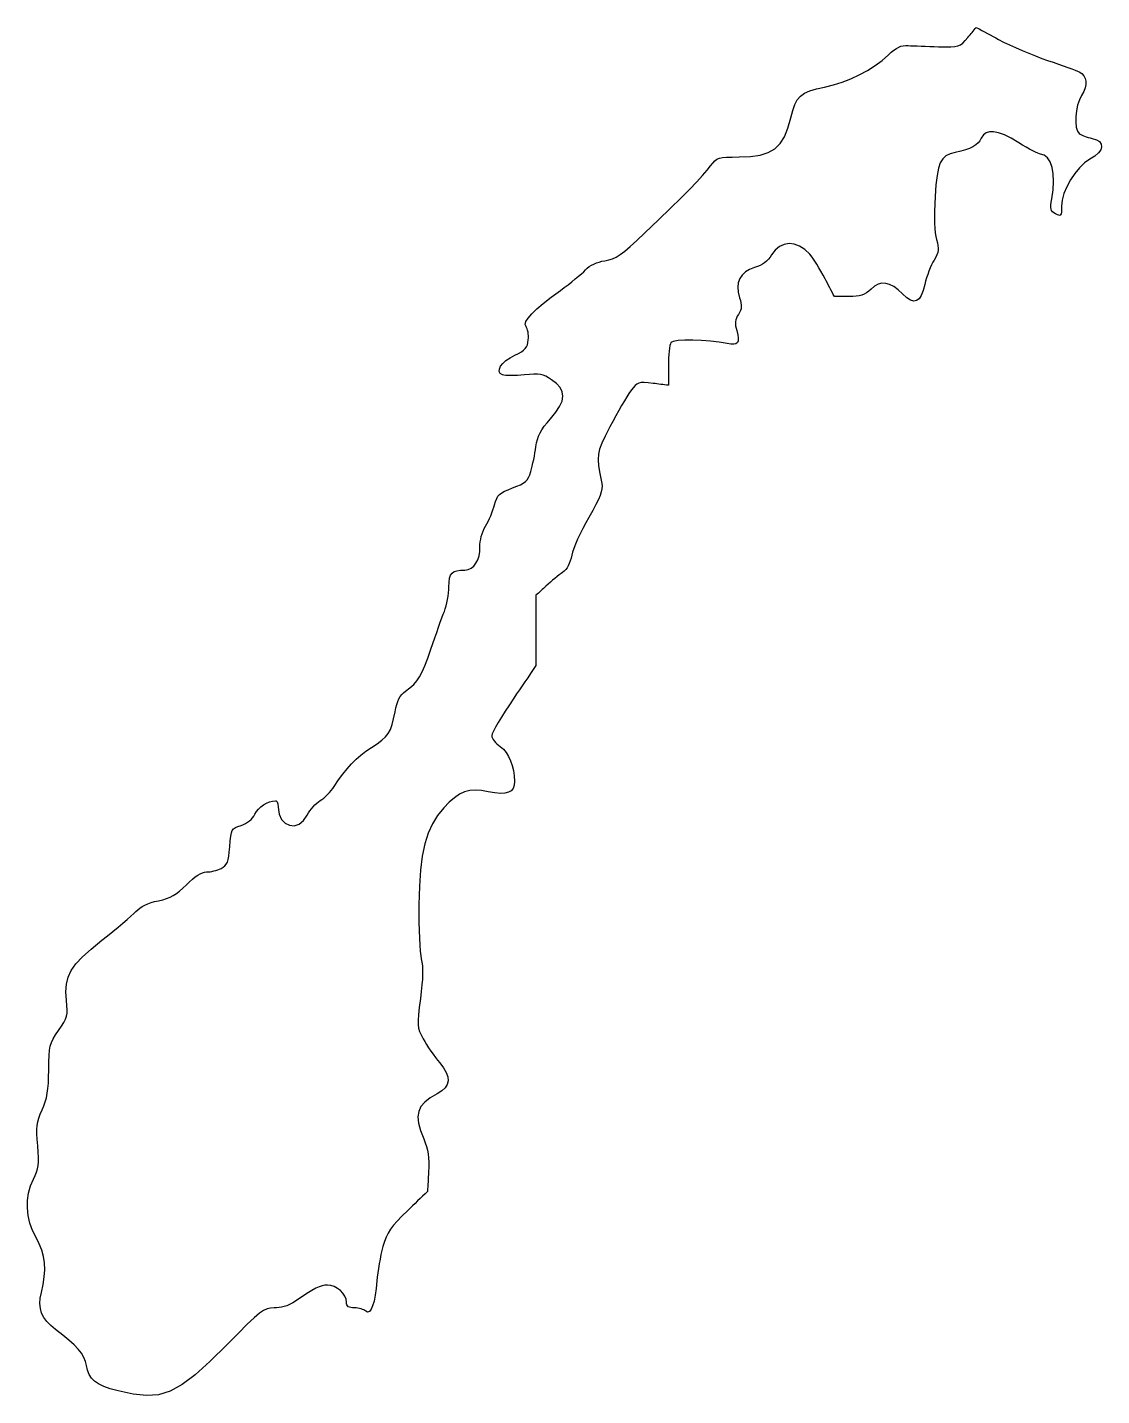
# Model space of a CAD drawing. Extents: x 0.1 to 75.3, y 0.1 to 95.9.
import ezdxf

# ---------------------------------------------------------------- set-up
doc = ezdxf.new("R2010")
doc.units = 0
doc.layers.add('Layer_1', color=7, linetype='CONTINUOUS')

msp = doc.modelspace()

# ---------------------------------------------------------------- linework, layer by layer
at = {"layer": 'Layer_1', "color": 7}
msp.add_lwpolyline([(6.452677, 0.431265), (5.905327, 0.586826), (5.454164, 0.746338), (5.089589, 0.917534), (4.801991, 1.10809), (4.58177, 1.325768), (4.419314, 1.578301), (4.305025, 1.873364), (4.229291, 2.21872), (4.161679, 2.501083), (4.046863, 2.780229), (3.87968, 3.062084), (3.654972, 3.352745), (3.367571, 3.658166), (3.012318, 3.984386), (2.584046, 4.337418), (2.077598, 4.723244), (1.736747, 5.000302), (1.461436, 5.281734), (1.249871, 5.57231), (1.100254, 5.876686), (1.010784, 6.199633), (0.979666, 6.545864), (1.005094, 6.920062), (1.085288, 7.32697), (1.208983, 7.891471), (1.285135, 8.419339), (1.313159, 8.916728), (1.292444, 9.389676), (1.222391, 9.844336), (1.10241, 10.286776), (0.931903, 10.723091), (0.710273, 11.159407), (0.460521, 11.666729), (0.275363, 12.185962), (0.155024, 12.711939), (0.099725, 13.239469), (0.109688, 13.763386), (0.185143, 14.278527), (0.326307, 14.779688), (0.533408, 15.261696), (0.655226, 15.51372), (0.748537, 15.744634), (0.815367, 15.970723), (0.857735, 16.208326), (0.877659, 16.473727), (0.877095, 16.783297), (0.858186, 17.153318), (0.822908, 17.600104), (0.787667, 18.049148), (0.769266, 18.423996), (0.769831, 18.742342), (0.791788, 19.021912), (0.83724, 19.280399), (0.90841, 19.535584), (1.007524, 19.805135), (1.136799, 20.106746), (1.25663, 20.393032), (1.35477, 20.673843), (1.433132, 20.960863), (1.493626, 21.265748), (1.538164, 21.600068), (1.568658, 21.975508), (1.587031, 22.403696), (1.595187, 22.896258), (1.601819, 23.46694), (1.617398, 23.918242), (1.648755, 24.277708), (1.702742, 24.572912), (1.786198, 24.831428), (1.905964, 25.080828), (2.068883, 25.348628), (2.281797, 25.66246), (2.489868, 25.96853), (2.648144, 26.223404), (2.761752, 26.446388), (2.835816, 26.6567), (2.875463, 26.873616), (2.88582, 27.116412), (2.872019, 27.404363), (2.839183, 27.75669), (2.802099, 28.36437), (2.835782, 28.90079), (2.954479, 29.390135), (3.172434, 29.856649), (3.503884, 30.324545), (3.963079, 30.818067), (4.564261, 31.361429), (5.321669, 31.978847), (5.707608, 32.286018), (6.087329, 32.59364), (6.451117, 32.893444), (6.789247, 33.177219), (7.092009, 33.436722), (7.349681, 33.663714), (7.552548, 33.849952), (7.690891, 33.987225), (7.824444, 34.11541), (7.976725, 34.234282), (8.147583, 34.343784), (8.336861, 34.443832), (8.544404, 34.534341), (8.770058, 34.615254), (9.013669, 34.686487), (9.27508, 34.747983), (9.579849, 34.81899), (9.849354, 34.899226), (10.092763, 34.993883), (10.319252, 35.10824), (10.537991, 35.24746), (10.758155, 35.416793), (10.988914, 35.621461), (11.23944, 35.866684), (11.456833, 36.079141), (11.661023, 36.261992), (11.852697, 36.415634), (12.032527, 36.540518), (12.201194, 36.637066), (12.35938, 36.705702), (12.507755, 36.746878), (12.647003, 36.76099), (12.7634, 36.766634), (12.891659, 36.781874), (13.027572, 36.805581), (13.166919, 36.836738), (13.30549, 36.874274), (13.439069, 36.9172), (13.563444, 36.964415), (13.6744, 37.014933), (13.82102, 37.097652), (13.938588, 37.189318), (14.031368, 37.30074), (14.103629, 37.442697), (14.159633, 37.626057), (14.203642, 37.861628), (14.239928, 38.160191), (14.27275, 38.532611), (14.307023, 38.943781), (14.342428, 39.257951), (14.387708, 39.49149), (14.451603, 39.660823), (14.542857, 39.782348), (14.670215, 39.872405), (14.842421, 39.947391), (15.068213, 40.023732), (15.228039, 40.083479), (15.379279, 40.15632), (15.520599, 40.241185), (15.650669, 40.336999), (15.768155, 40.442663), (15.871728, 40.557076), (15.960055, 40.679165), (16.031802, 40.807887), (16.140455, 40.990682), (16.283527, 41.163684), (16.454091, 41.32235), (16.645223, 41.462247), (16.849998, 41.578862), (17.061492, 41.667705), (17.272781, 41.724319), (17.47694, 41.744074), (17.514397, 41.734761), (17.549342, 41.708232), (17.58101, 41.666209), (17.608639, 41.61064), (17.631443, 41.54333), (17.648687, 41.466198), (17.659581, 41.38108), (17.663391, 41.289838), (17.725968, 40.81308), (17.896151, 40.439135), (18.147611, 40.175004), (18.454016, 40.027684), (18.789045, 40.004259), (19.126363, 40.111616), (19.439646, 40.356811), (19.702567, 40.74687), (19.782942, 40.893513), (19.879766, 41.042724), (19.989365, 41.190326), (20.108056, 41.332171), (20.232155, 41.46411), (20.357981, 41.582022), (20.481854, 41.681732), (20.600093, 41.759089), (20.720187, 41.836107), (20.849369, 41.934941), (20.983591, 42.051471), (21.118795, 42.181604), (21.250929, 42.321219), (21.375942, 42.466281), (21.489776, 42.612698), (21.588382, 42.756321), (21.887368, 43.20734), (22.185598, 43.617861), (22.487178, 43.992172), (22.796223, 44.334536), (23.116841, 44.64927), (23.453148, 44.940664), (23.809254, 45.212981), (24.189269, 45.470565), (24.59275, 45.738224), (24.91465, 45.980286), (25.16773, 46.215914), (25.364744, 46.464382), (25.518448, 46.744968), (25.641601, 47.076861), (25.746955, 47.47931), (25.847268, 47.97159), (25.904508, 48.245176), (25.967963, 48.48498), (26.039503, 48.6947), (26.121012, 48.878012), (26.214363, 49.038619), (26.321432, 49.180207), (26.4441, 49.306467), (26.58424, 49.421097), (26.89331, 49.660272), (27.151611, 49.893413), (27.372092, 50.14202), (27.567703, 50.427581), (27.751399, 50.771601), (27.936124, 51.19557), (28.134834, 51.720983), (28.360477, 52.36934), (28.492399, 52.75533), (28.627855, 53.146899), (28.762988, 53.53323), (28.893951, 53.903503), (29.016895, 54.246894), (29.127972, 54.552586), (29.223327, 54.809755), (29.299114, 55.007579), (29.362327, 55.186742), (29.421644, 55.390422), (29.47574, 55.611549), (29.523298, 55.843053), (29.562992, 56.077865), (29.593498, 56.308911), (29.613507, 56.529121), (29.621663, 56.731429), (29.634307, 57.06273), (29.669771, 57.327011), (29.734798, 57.531312), (29.836121, 57.682676), (29.980478, 57.788148), (30.174607, 57.854764), (30.42524, 57.88957), (30.739114, 57.899617), (30.964443, 57.932228), (31.170671, 58.026008), (31.353893, 58.174883), (31.510207, 58.372774), (31.635711, 58.613606), (31.726499, 58.891298), (31.778668, 59.199779), (31.78832, 59.532967), (31.79086, 59.697534), (31.809092, 59.875052), (31.841937, 60.06116), (31.88819, 60.251499), (31.946658, 60.441712), (32.016138, 60.627439), (32.095434, 60.804322), (32.183347, 60.968), (32.272444, 61.127757), (32.363941, 61.307908), (32.455237, 61.502283), (32.54373, 61.704715), (32.626816, 61.909038), (32.701896, 62.109083), (32.76637, 62.298683), (32.817633, 62.471671), (32.887878, 62.71101), (32.962548, 62.904877), (33.051804, 63.062785), (33.165813, 63.194242), (33.314742, 63.308756), (33.508755, 63.415837), (33.758017, 63.524992), (34.072692, 63.645735), (34.382764, 63.76509), (34.630656, 63.874301), (34.825988, 63.982088), (34.978371, 64.097169), (35.097424, 64.22827), (35.192761, 64.384108), (35.273999, 64.573405), (35.350749, 64.804881), (35.400615, 64.979786), (35.452157, 65.180674), (35.503883, 65.400452), (35.554313, 65.632024), (35.601952, 65.868297), (35.645321, 66.102178), (35.682928, 66.326575), (35.713286, 66.53439), (35.757067, 66.802363), (35.816167, 67.047221), (35.89493, 67.277312), (35.997701, 67.500975), (36.128822, 67.726561), (36.292638, 67.962414), (36.493495, 68.216877), (36.735738, 68.498298), (37.1064, 68.949899), (37.373495, 69.357405), (37.537198, 69.727), (37.597675, 70.064866), (37.555102, 70.37719), (37.409642, 70.670153), (37.161473, 70.949946), (36.810761, 71.222744), (36.596472, 71.360886), (36.403763, 71.466748), (36.218529, 71.542883), (36.026683, 71.591849), (35.814124, 71.616204), (35.566756, 71.618462), (35.270485, 71.601247), (34.911216, 71.567081), (34.663095, 71.544164), (34.418532, 71.527824), (34.183817, 71.518031), (33.965233, 71.514785), (33.769074, 71.518115), (33.601626, 71.527993), (33.469176, 71.544418), (33.378016, 71.567391), (33.215885, 71.66874), (33.141443, 71.807574), (33.149317, 71.975248), (33.234111, 72.163126), (33.390456, 72.362567), (33.612974, 72.564931), (33.89628, 72.761578), (34.235001, 72.943865), (34.487985, 73.068489), (34.690293, 73.182126), (34.847976, 73.291673), (34.967088, 73.404037), (35.053685, 73.526109), (35.113818, 73.664793), (35.153544, 73.826987), (35.178915, 74.019589), (35.1871, 74.157635), (35.185971, 74.297039), (35.176093, 74.43399), (35.158172, 74.564682), (35.132857, 74.685301), (35.100791, 74.792034), (35.062637, 74.881078), (35.019059, 74.948617), (34.965874, 75.09879), (35.014682, 75.297494), (35.164974, 75.544202), (35.416247, 75.838384), (35.768003, 76.179512), (36.21974, 76.567054), (36.770951, 77.00048), (37.421134, 77.479264), (37.68887, 77.674624), (37.957421, 77.877079), (38.219566, 78.080758), (38.468083, 78.279782), (38.695751, 78.468275), (38.895356, 78.640363), (39.059671, 78.790172), (39.181481, 78.911821), (39.305343, 79.031712), (39.444055, 79.141104), (39.596873, 79.239648), (39.763045, 79.326984), (39.941827, 79.402761), (40.132468, 79.466625), (40.334224, 79.518221), (40.546345, 79.557198), (40.820473, 79.609488), (41.076265, 79.688694), (41.333702, 79.808757), (41.612769, 79.983625), (41.93345, 80.227236), (42.315731, 80.553539), (42.779597, 80.976477), (43.345029, 81.509996), (44.299787, 82.423865), (45.133376, 83.230989), (45.852136, 83.937826), (46.462405, 84.550827), (46.970524, 85.076446), (47.382831, 85.521135), (47.705662, 85.891349), (47.945359, 86.193541), (48.099339, 86.394808), (48.23808, 86.547609), (48.382817, 86.658621), (48.554792, 86.734527), (48.775245, 86.782), (49.065414, 86.80771), (49.446538, 86.81835), (49.939863, 86.820608), (50.739034, 86.851881), (51.412143, 86.951711), (51.972749, 87.130372), (52.434419, 87.398142), (52.810712, 87.765296), (53.115187, 88.242107), (53.361415, 88.838858), (53.56295, 89.565817), (53.695047, 90.077813), (53.840535, 90.490137), (54.015948, 90.817854), (54.237814, 91.076036), (54.522669, 91.27975), (54.887043, 91.444068), (55.347466, 91.584059), (55.920471, 91.71479), (56.538151, 91.865993), (57.155458, 92.062719), (57.764149, 92.300813), (58.355981, 92.576124), (58.922711, 92.884499), (59.4561, 93.221786), (59.947897, 93.583829), (60.389866, 93.966477), (60.594819, 94.152862), (60.780092, 94.304277), (60.951181, 94.423302), (61.113571, 94.512521), (61.272761, 94.574514), (61.434238, 94.611863), (61.603495, 94.627159), (61.786019, 94.622954), (61.947394, 94.613161), (62.155869, 94.602437), (62.402737, 94.591148), (62.679295, 94.579661), (62.976839, 94.568288), (63.28666, 94.557394), (63.600056, 94.547319), (63.908322, 94.538429), (64.389824, 94.527083), (64.760498, 94.527648), (65.043634, 94.547403), (65.262523, 94.593908), (65.440456, 94.674632), (65.600724, 94.797046), (65.76662, 94.968612), (65.961435, 95.196802), (66.034559, 95.284063), (66.107685, 95.37132), (66.180809, 95.45858), (66.253933, 95.545841), (66.327057, 95.633098), (66.400183, 95.720359), (66.473307, 95.807616), (66.546431, 95.894876), (66.741734, 95.789466), (66.937038, 95.684056), (67.132341, 95.578646), (67.327645, 95.473236), (67.522948, 95.367826), (67.718251, 95.262416), (67.913555, 95.157006), (68.108858, 95.051596), (68.460871, 94.869453), (68.863024, 94.674889), (69.301239, 94.473927), (69.761441, 94.272587), (70.229558, 94.076885), (70.69151, 93.892845), (71.133225, 93.726487), (71.540627, 93.583829), (71.922987, 93.45476), (72.292932, 93.327348), (72.641423, 93.204881), (72.959412, 93.090649), (73.237858, 92.987939), (73.467716, 92.900047), (73.639945, 92.830253), (73.745502, 92.781855), (73.932133, 92.655815), (74.072366, 92.501388), (74.165909, 92.321302), (74.212467, 92.118286), (74.21162, 91.895056), (74.163329, 91.654346), (74.067179, 91.398873), (73.92287, 91.131369), (73.76561, 90.813414), (73.64439, 90.441595), (73.560726, 90.040617), (73.516137, 89.635179), (73.51213, 89.249991), (73.550244, 88.909752), (73.631984, 88.639169), (73.758874, 88.462944), (73.822185, 88.419769), (73.906826, 88.374024), (74.009112, 88.327096), (74.125362, 88.280382), (74.251899, 88.235275), (74.385037, 88.193162), (74.5211, 88.15544), (74.6564, 88.123498), (74.965094, 88.026656), (75.178926, 87.892733), (75.29854, 87.728059), (75.324589, 87.538965), (75.257731, 87.331771), (75.098616, 87.112809), (74.847893, 86.888403), (74.506212, 86.664886), (74.135059, 86.404607), (73.775576, 86.062706), (73.439378, 85.658386), (73.138081, 85.21084), (72.883296, 84.739267), (72.686641, 84.262864), (72.559728, 83.800827), (72.514172, 83.372352), (72.511632, 83.139411), (72.502657, 82.963849), (72.48341, 82.840727), (72.450037, 82.765105), (72.398704, 82.732052), (72.32556, 82.736624), (72.22676, 82.773888), (72.098456, 82.838904), (71.97769, 82.909998), (71.886115, 82.982902), (71.821864, 83.065379), (71.783078, 83.165189), (71.767895, 83.290098), (71.774442, 83.447869), (71.800858, 83.64626), (71.845269, 83.893035), (71.936158, 84.515349), (71.96516, 85.098533), (71.935769, 85.629077), (71.851492, 86.093473), (71.715822, 86.478216), (71.532259, 86.769799), (71.3043, 86.954711), (71.035446, 87.01945), (70.965114, 87.035763), (70.84835, 87.082439), (70.691367, 87.156218), (70.500375, 87.253827), (70.281591, 87.371999), (70.041231, 87.507458), (69.785501, 87.656931), (69.520618, 87.817151), (68.98563, 88.127864), (68.516415, 88.360181), (68.109674, 88.514494), (67.762106, 88.591199), (67.470415, 88.590635), (67.231302, 88.513303), (67.041468, 88.359543), (66.897614, 88.129749), (66.801325, 87.959174), (66.673837, 87.805089), (66.512008, 87.665765), (66.312697, 87.539476), (66.072763, 87.424496), (65.789056, 87.3191), (65.458442, 87.221564), (65.077775, 87.130158), (64.713818, 87.030045), (64.423282, 86.891852), (64.196211, 86.693867), (64.022653, 86.414374), (63.892653, 86.031664), (63.796257, 85.524017), (63.723512, 84.869724), (63.664465, 84.047069), (63.636127, 83.509512), (63.61925, 83.018479), (63.613832, 82.573804), (63.619871, 82.175326), (63.637397, 81.822876), (63.666395, 81.516292), (63.706875, 81.255411), (63.758843, 81.040067), (63.823435, 80.809969), (63.865927, 80.615015), (63.885089, 80.444906), (63.879699, 80.289336), (63.848525, 80.138006), (63.790342, 79.980616), (63.703922, 79.806861), (63.588039, 79.606443), (63.502526, 79.451667), (63.413208, 79.266264), (63.322722, 79.057225), (63.233704, 78.83154), (63.148794, 78.596201), (63.070624, 78.358197), (63.001838, 78.124517), (62.945069, 77.902154), (62.824394, 77.4627), (62.689198, 77.127601), (62.536222, 76.895451), (62.362207, 76.764832), (62.163895, 76.734338), (61.938021, 76.80256), (61.681332, 76.968086), (61.390561, 77.229506), (61.07001, 77.523333), (60.767124, 77.744578), (60.479302, 77.893645), (60.203946, 77.970932), (59.938457, 77.97683), (59.680229, 77.911758), (59.42667, 77.776105), (59.175173, 77.570272), (59.014809, 77.426054), (58.860385, 77.309614), (58.704079, 77.218318), (58.538059, 77.149532), (58.354505, 77.10062), (58.145581, 77.068944), (57.903468, 77.051869), (57.620337, 77.046761), (57.494286, 77.046761), (57.368234, 77.046761), (57.242182, 77.046761), (57.116133, 77.046761), (56.990082, 77.046761), (56.86403, 77.046761), (56.737978, 77.046761), (56.611926, 77.046761), (56.530203, 77.202582), (56.44848, 77.358402), (56.366754, 77.514223), (56.285031, 77.670043), (56.203308, 77.825864), (56.121585, 77.981684), (56.039859, 78.137505), (55.958136, 78.293325), (55.818207, 78.553325), (55.671054, 78.814423), (55.521081, 79.069578), (55.372697, 79.311753), (55.23031, 79.533904), (55.098332, 79.72899), (54.98117, 79.889975), (54.883233, 80.009815), (54.531568, 80.343009), (54.166982, 80.578894), (53.798391, 80.717637), (53.434708, 80.759403), (53.084854, 80.704355), (52.757739, 80.552667), (52.462278, 80.304497), (52.207391, 79.960014), (52.105252, 79.803601), (51.991644, 79.661629), (51.865804, 79.533526), (51.726965, 79.418726), (51.574364, 79.31666), (51.407241, 79.226764), (51.224832, 79.148464), (51.026376, 79.0812), (50.671372, 78.945101), (50.378233, 78.769036), (50.147827, 78.554731), (49.981014, 78.3039), (49.878657, 78.018272), (49.841624, 77.699564), (49.870775, 77.349501), (49.966976, 76.969799), (50.028419, 76.770598), (50.070377, 76.599281), (50.092418, 76.44948), (50.094111, 76.314835), (50.07509, 76.188978), (50.034884, 76.065548), (49.97308, 75.938175), (49.889258, 75.800499), (49.81017, 75.668837), (49.750328, 75.542345), (49.709313, 75.41695), (49.686707, 75.288593), (49.682078, 75.153194), (49.695032, 75.006692), (49.72512, 74.845013), (49.771935, 74.664092), (49.84601, 74.368876), (49.879874, 74.132165), (49.871097, 73.950679), (49.817285, 73.821133), (49.716004, 73.740246), (49.564838, 73.704736), (49.361367, 73.711312), (49.10317, 73.756705), (48.553043, 73.857103), (47.94193, 73.932419), (47.308541, 73.982011), (46.691598, 74.005238), (46.129812, 74.001456), (45.661896, 73.970042), (45.326565, 73.910352), (45.162538, 73.821743), (45.12868, 73.74066), (45.096975, 73.611335), (45.06812, 73.440435), (45.042833, 73.234625), (45.021808, 73.000581), (45.005721, 72.744969), (44.995307, 72.474456), (44.991271, 72.195717), (44.990989, 72.025636), (44.990707, 71.855557), (44.990425, 71.685476), (44.990142, 71.515395), (44.98986, 71.345316), (44.989578, 71.175235), (44.989296, 71.005157), (44.989013, 70.835075), (44.855051, 70.851811), (44.721089, 70.868547), (44.587123, 70.885283), (44.453161, 70.902019), (44.319198, 70.918754), (44.185236, 70.93549), (44.051271, 70.952226), (43.917308, 70.968962), (43.569611, 71.010242), (43.299233, 71.032256), (43.089099, 71.029179), (42.922122, 70.995248), (42.781226, 70.924644), (42.649323, 70.811572), (42.509338, 70.650228), (42.344188, 70.434814), (42.224156, 70.262921), (42.074854, 70.029684), (41.902219, 69.745418), (41.712182, 69.420439), (41.510687, 69.065062), (41.303665, 68.689605), (41.097056, 68.304386), (40.896794, 67.919714), (40.570644, 67.280233), (40.331593, 66.781817), (40.172375, 66.374785), (40.085732, 66.009451), (40.064396, 65.636136), (40.101111, 65.205154), (40.188608, 64.666824), (40.31963, 63.971465), (40.341276, 63.786516), (40.333092, 63.592392), (40.290617, 63.377364), (40.209383, 63.1297), (40.084914, 62.837668), (39.912744, 62.489539), (39.688397, 62.07358), (39.407406, 61.57806), (39.197545, 61.202125), (38.995353, 60.817372), (38.805708, 60.434659), (38.633499, 60.06484), (38.483608, 59.718768), (38.360917, 59.407297), (38.270313, 59.141285), (38.216679, 58.931583), (38.171766, 58.728981), (38.116137, 58.540016), (38.050236, 58.365532), (37.974516, 58.206379), (37.889426, 58.063397), (37.795417, 57.937435), (37.69294, 57.829336), (37.582441, 57.73995), (37.473438, 57.660829), (37.344203, 57.561803), (37.199539, 57.446845), (37.044238, 57.319927), (36.883103, 57.185014), (36.72093, 57.046079), (36.562515, 56.90709), (36.412658, 56.772018), (36.325398, 56.692147), (36.23814, 56.612272), (36.15088, 56.5324), (36.06362, 56.452529), (35.97636, 56.372657), (35.889102, 56.292782), (35.801842, 56.212911), (35.714582, 56.133039), (35.714582, 55.825843), (35.714582, 55.518647), (35.714582, 55.211451), (35.714582, 54.904255), (35.714582, 54.597056), (35.714582, 54.28986), (35.714582, 53.982664), (35.714582, 53.675468), (35.714582, 53.368272), (35.714582, 53.061075), (35.714582, 52.753879), (35.714582, 52.446683), (35.714582, 52.139484), (35.714582, 51.832288), (35.714582, 51.525092), (35.714582, 51.217896), (35.521364, 50.933128), (35.328146, 50.648361), (35.134928, 50.363595), (34.941713, 50.078828), (34.748495, 49.79406), (34.555278, 49.509295), (34.36206, 49.224527), (34.168842, 48.939759), (33.858335, 48.474962), (33.56866, 48.027498), (33.306156, 47.608172), (33.077164, 47.227709), (32.888022, 46.896972), (32.74507, 46.62666), (32.654652, 46.427637), (32.623102, 46.310628), (32.635182, 46.231521), (32.669771, 46.141125), (32.72446, 46.042573), (32.796819, 45.939026), (32.884423, 45.8337), (32.984849, 45.72973), (33.095669, 45.630303), (33.21446, 45.538552), (33.429538, 45.353668), (33.623727, 45.122895), (33.79466, 44.85199), (33.939965, 44.546739), (34.05728, 44.21287), (34.144235, 43.856169), (34.198464, 43.482394), (34.217599, 43.097302), (34.193158, 42.828683), (34.116368, 42.613827), (33.983995, 42.451464), (33.792789, 42.340382), (33.539506, 42.279309), (33.220894, 42.266891), (32.833714, 42.302), (32.37471, 42.383336), (31.890866, 42.465999), (31.461202, 42.494334), (31.071984, 42.463374), (30.709478, 42.368068), (30.359951, 42.203448), (30.009671, 41.964434), (29.644902, 41.646059), (29.251913, 41.243299), (28.819955, 40.714217), (28.459173, 40.132247), (28.16469, 39.478366), (27.93164, 38.733525), (27.755144, 37.878731), (27.630331, 36.894876), (27.55233, 35.762995), (27.516262, 34.464011), (27.51313, 33.846735), (27.518153, 33.239421), (27.530656, 32.657563), (27.549988, 32.116712), (27.575416, 31.632447), (27.6063, 31.22029), (27.641953, 30.895763), (27.68169, 30.674444), (27.727884, 30.450162), (27.759016, 30.199633), (27.774989, 29.918596), (27.775836, 29.60279), (27.761245, 29.247895), (27.731248, 28.849652), (27.685745, 28.403769), (27.624653, 27.905985), (27.542526, 27.267175), (27.486657, 26.771085), (27.459197, 26.387037), (27.462301, 26.084325), (27.498127, 25.832273), (27.568823, 25.600173), (27.676548, 25.357321), (27.82345, 25.073067), (27.929532, 24.883272), (28.055936, 24.674174), (28.197939, 24.452601), (28.350808, 24.22544), (28.509815, 23.99955), (28.670233, 23.781815), (28.827332, 23.579095), (28.976382, 23.398275), (29.247962, 23.046344), (29.435795, 22.721563), (29.539723, 22.422012), (29.559591, 22.145858), (29.495231, 21.89118), (29.346485, 21.656061), (29.113203, 21.438637), (28.795221, 21.237046), (28.303937, 20.943394), (27.927138, 20.64675), (27.660952, 20.334104), (27.501502, 19.992474), (27.444914, 19.608821), (27.487315, 19.170163), (27.624825, 18.66349), (27.853574, 18.075762), (27.963463, 17.804208), (28.051511, 17.545353), (28.119044, 17.29014), (28.167388, 17.029592), (28.197871, 16.754651), (28.211813, 16.456371), (28.210684, 16.125691), (28.195557, 15.753637), (28.186272, 15.583852), (28.176987, 15.414096), (28.167702, 15.244311), (28.158417, 15.074554), (28.149131, 14.904769), (28.139846, 14.735021), (28.130561, 14.565236), (28.121276, 14.395451), (27.947656, 14.228658), (27.774036, 14.061865), (27.600415, 13.895071), (27.426798, 13.728278), (27.253178, 13.561456), (27.079557, 13.394663), (26.905937, 13.22787), (26.732317, 13.061076), (26.325982, 12.664131), (25.997766, 12.325097), (25.735734, 12.026534), (25.527945, 11.750973), (25.362455, 11.480999), (25.227333, 11.199144), (25.110634, 10.887937), (25.00042, 10.529966), (24.92995, 10.265157), (24.861144, 9.970884), (24.79573, 9.656997), (24.735434, 9.33326), (24.681978, 9.009551), (24.637088, 8.695663), (24.60249, 8.40139), (24.579912, 8.136581), (24.532098, 7.601572), (24.463634, 7.12583), (24.377751, 6.718188), (24.277683, 6.387452), (24.16666, 6.142455), (24.047912, 5.991974), (23.924677, 5.944843), (23.800183, 6.009867), (23.742195, 6.056462), (23.666063, 6.099924), (23.575026, 6.139294), (23.472331, 6.173669), (23.36122, 6.202032), (23.244931, 6.223481), (23.126708, 6.237028), (23.009791, 6.241826), (22.863631, 6.246623), (22.743027, 6.261581), (22.646106, 6.28811), (22.571001, 6.327508), (22.51584, 6.381159), (22.478754, 6.450388), (22.457869, 6.53655), (22.451322, 6.640944), (22.419789, 6.856252), (22.331185, 7.068737), (22.194514, 7.270413), (22.018768, 7.453293), (21.812949, 7.60939), (21.586054, 7.730661), (21.347082, 7.809175), (21.105031, 7.836833), (20.923145, 7.827519), (20.740725, 7.793822), (20.540725, 7.727105), (20.306091, 7.618647), (20.019777, 7.459671), (19.66473, 7.241428), (19.223896, 6.95517), (18.680229, 6.592176), (18.560423, 6.522242), (18.417855, 6.456964), (18.257849, 6.397782), (18.085728, 6.346107), (17.90681, 6.30335), (17.726422, 6.271007), (17.549884, 6.250405), (17.38252, 6.243067), (17.126776, 6.231778), (16.890669, 6.182079), (16.642144, 6.069049), (16.349161, 5.867655), (15.979661, 5.552949), (15.501599, 5.099983), (14.882926, 4.483722), (14.091589, 3.679276), (12.880963, 2.478703), (11.846277, 1.548893), (10.936116, 0.867948), (10.099062, 0.414021), (9.283702, 0.165242), (8.438624, 0.099739), (7.512408, 0.195638), (6.453642, 0.431124), (6.453642, 0.431124), (6.453642, 0.431152), (6.453642, 0.431152), (6.453642, 0.43118), (6.45364, 0.43118), (6.45364, 0.431209), (6.45364, 0.431209), (6.452677, 0.431265)], dxfattribs=at)

doc.saveas('drawing.dxf')
